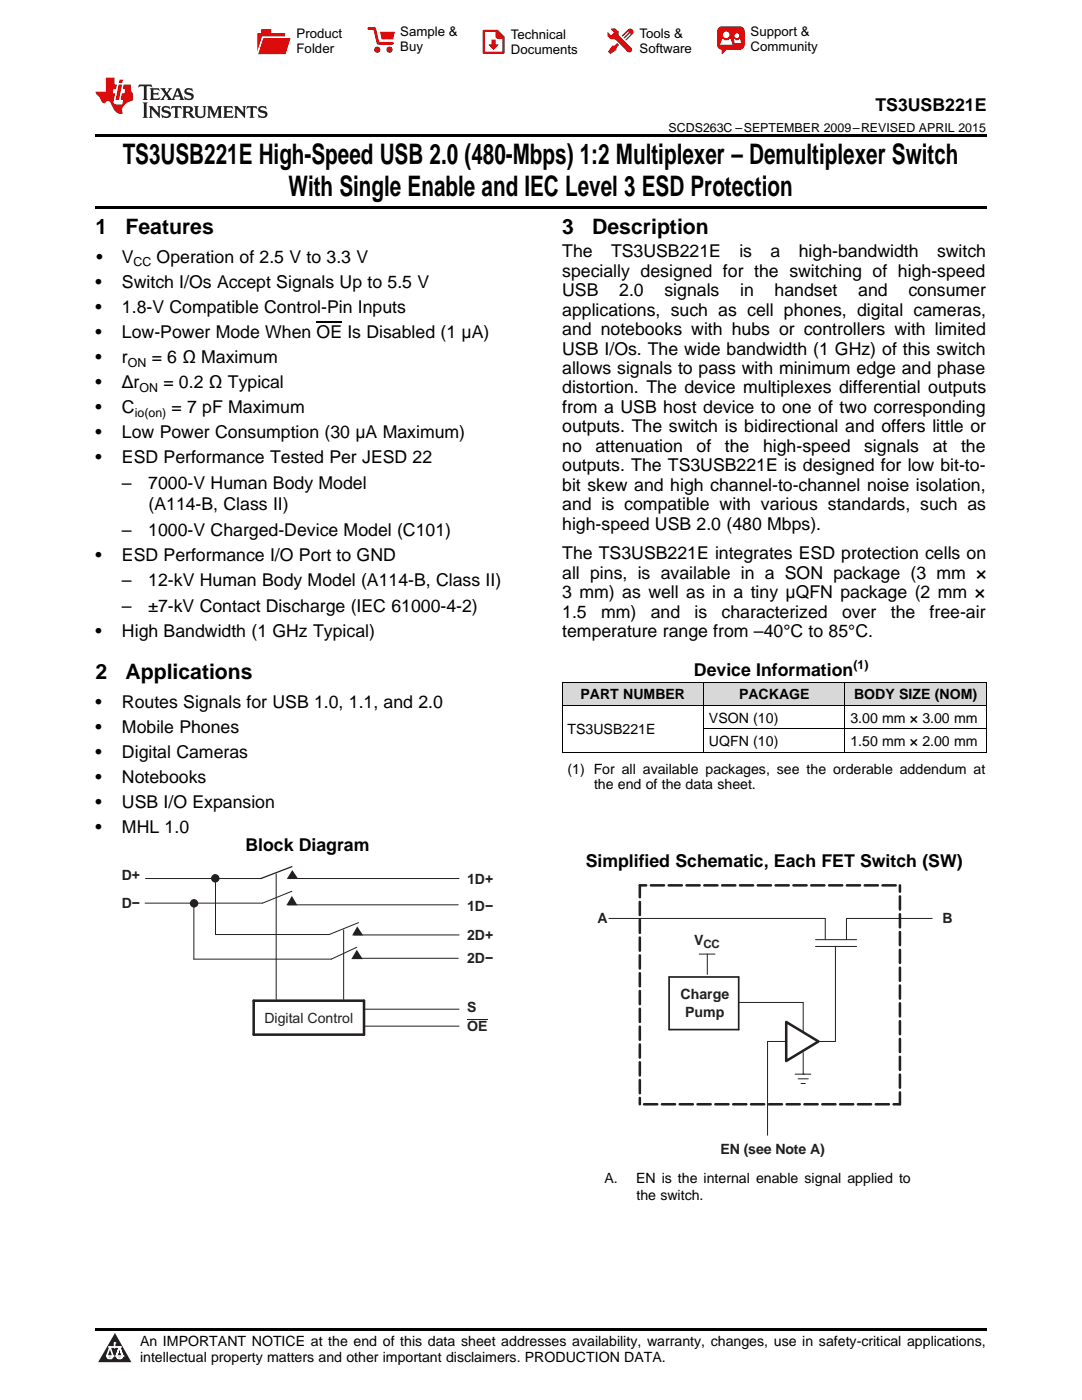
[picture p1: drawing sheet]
<svg xmlns="http://www.w3.org/2000/svg" width="216mm" height="279mm" viewBox="0 0 216 279" stroke-linecap="round" stroke-linejoin="round" font-family="sans-serif">
<defs><g id="words">
<g font-size="5.6">
<text x="24.5" y="32.8">TS3USB221E High-Speed USB 2.0 (480-Mbps) 1:2 Multiplexer – Demultiplexer Switch</text>
<text x="57.6" y="39.2">With Single Enable and IEC Level 3 ESD Protection</text>
</g>
<g font-size="4.2">
<text x="19" y="46.7">1</text>
<text x="25" y="46.7">Features</text>
<text x="112.2" y="46.7">3</text>
<text x="118.2" y="46.7">Description</text>
<text x="19" y="135.5">2</text>
<text x="25" y="135.5">Applications</text>
</g>
<g font-size="3.5">
<text x="174.7" y="22.2">TS3USB221E</text>
<text x="19.2" y="52.4">•</text>
<text x="24.3" y="52.4">V</text>
<text x="31.3" y="52.4">Operation of 2.5 V to 3.3 V</text>
<text x="112.2" y="51.4">The</text>
<text x="121.9" y="51.4">TS3USB221E</text>
<text x="147.5" y="51.4">is</text>
<text x="153.8" y="51.4">a</text>
<text x="159.4" y="51.4">high-bandwidth</text>
<text x="187" y="51.4">switch</text>
<text x="19" y="57.4">•</text>
<text x="24.3" y="57.4">Switch I/Os Accept Signals Up to 5.5 V</text>
<text x="112.2" y="55.2">specially designed for the switching of high-speed</text>
<text x="112.2" y="59.1">USB</text>
<text x="123.6" y="59.1">2.0</text>
<text x="132.6" y="59.1">signals</text>
<text x="147.7" y="59.1">in</text>
<text x="154.6" y="59.1">handset</text>
<text x="171.2" y="59.1">and</text>
<text x="181.3" y="59.1">consumer</text>
<text x="19" y="62.4">•</text>
<text x="24.3" y="62.4">1.8-V Compatible Control-Pin Inputs</text>
<text x="112.2" y="63">applications, such as cell phones, digital cameras,</text>
<text x="19" y="67.5">•</text>
<text x="24.3" y="67.5">Low-Power Mode When OE Is Disabled (1 μA)</text>
<text x="112.2" y="66.9">and notebooks with hubs or controllers with limited</text>
<text x="112.2" y="70.8">USB I/Os. The wide bandwidth (1 GHz) of this switch</text>
<text x="19" y="72.5">•</text>
<text x="19" y="77.5">•</text>
<text x="24.3" y="72.5">r</text>
<text x="24.3" y="77.5">Δr</text>
<text x="30.3" y="72.5">= 6 Ω Maximum</text>
<text x="32.6" y="77.5">= 0.2 Ω Typical</text>
<text x="112.2" y="74.6">allows signals to pass with minimum edge and phase</text>
<text x="19" y="82.5">•</text>
<text x="24.3" y="82.5">C</text>
<text x="34.2" y="82.5">= 7 pF Maximum</text>
<text x="112.2" y="78.5">distortion. The device multiplexes differential outputs</text>
<text x="112.2" y="82.4">from a USB host device to one of two corresponding</text>
<text x="19" y="87.5">•</text>
<text x="24.3" y="87.5">Low Power Consumption (30 μA Maximum)</text>
<text x="112.2" y="86.3">outputs. The switch is bidirectional and offers little or</text>
<text x="19" y="92.5">•</text>
<text x="24.3" y="92.5">ESD Performance Tested Per JESD 22</text>
<text x="112.2" y="90.2">no</text>
<text x="112.2" y="94.1">outputs. The TS3USB221E is designed for low bit-to-</text>
<text x="118.8" y="90.2">attenuation</text>
<text x="139" y="90.2">of</text>
<text x="144.6" y="90.2">the</text>
<text x="152.3" y="90.2">high-speed</text>
<text x="172.4" y="90.2">signals</text>
<text x="186.1" y="90.2">at</text>
<text x="191.8" y="90.2">the</text>
<text x="24.3" y="97.6">–</text>
<text x="29.6" y="97.6">7000-V Human Body Model</text>
<text x="29.6" y="101.8">(A114-B, Class II)</text>
<text x="112.2" y="97.9">bit skew and high channel-to-channel noise isolation,</text>
<text x="112.2" y="101.8">and is compatible with various standards, such as</text>
<text x="24.3" y="106.9">–</text>
<text x="29.6" y="106.9">1000-V Charged-Device Model (C101)</text>
<text x="112.2" y="105.7">high-speed USB 2.0 (480 Mbps).</text>
<text x="19" y="111.9">•</text>
<text x="24.3" y="111.9">ESD Performance I/O Port to GND</text>
<text x="112.2" y="111.7">The TS3USB221E integrates ESD protection cells on</text>
<text x="24.3" y="117">–</text>
<text x="29.6" y="117">12-kV Human Body Model (A114-B, Class II)</text>
<text x="112.2" y="115.5">all pins, is available in a SON package (3 mm ×</text>
<text x="112.2" y="119.4">3 mm) as well as in a tiny μQFN package (2 mm ×</text>
<text x="24.3" y="122.1">–</text>
<text x="29.6" y="122.1">±7-kV Contact Discharge (IEC 61000-4-2)</text>
<text x="112.2" y="123.3">1.5</text>
<text x="119.9" y="123.3">mm)</text>
<text x="129.9" y="123.3">and</text>
<text x="138.6" y="123.3">is</text>
<text x="144" y="123.3">characterized</text>
<text x="168" y="123.3">over</text>
<text x="177.7" y="123.3">the</text>
<text x="185.5" y="123.3">free-air</text>
<text x="19" y="127.1">•</text>
<text x="24.3" y="127.1">High Bandwidth (1 GHz Typical)</text>
<text x="112.2" y="127.2">temperature range from –40°C to 85°C.</text>
<text x="138.5" y="134.9">Device Information</text>
<text x="19" y="141.2">•</text>
<text x="24.3" y="141.2">Routes Signals for USB 1.0, 1.1, and 2.0</text>
<text x="19" y="146.2">•</text>
<text x="24.3" y="146.2">Mobile Phones</text>
<text x="19" y="151.2">•</text>
<text x="24.3" y="151.2">Digital Cameras</text>
<text x="19" y="156.2">•</text>
<text x="19" y="161.3">•</text>
<text x="24.3" y="156.2">Notebooks</text>
<text x="24.3" y="161.3">USB I/O Expansion</text>
<text x="19" y="166.3">•</text>
<text x="24.3" y="166.3">MHL 1.0</text>
<text x="49" y="169.8">Block Diagram</text>
<text x="116.9" y="173">Simplified Schematic, Each FET Switch (SW)</text>
</g>
<g font-size="2.8">
<text x="115.8" y="139.6">PART NUMBER</text>
<text x="147.5" y="139.6">PACKAGE</text>
<text x="170.4" y="139.6">BODY SIZE (NOM)</text>
<text x="113.2" y="146.5">TS3USB221E</text>
<text x="141.5" y="144.2">VSON (10)</text>
<text x="141.5" y="148.9">UQFN (10)</text>
<text x="169.7" y="144.2">3.00 mm × 3.00 mm</text>
<text x="169.7" y="148.9">1.50 mm × 2.00 mm</text>
<text x="113.2" y="154.4">(1) For all available packages, see the orderable addendum at</text>
<text x="118.5" y="157.6">the end of the data sheet.</text>
<text x="120.6" y="236">A.</text>
<text x="126.9" y="236">EN is the internal enable signal applied to</text>
<text x="127" y="239.5">the switch.</text>
<text x="27.9" y="268.6">An IMPORTANT NOTICE at the end of this data sheet addresses availability, warranty, changes, use in safety-critical applications,</text>
<text x="27.9" y="271.8">intellectual property matters and other important disclaimers. PRODUCTION DATA.</text>
</g>
<g font-size="2.8" fill="#231f20">
<text x="24.3" y="175.6">D+</text>
<text x="93.2" y="176.3">1D+</text>
<text x="24.3" y="181.2">D−</text>
<text x="93.2" y="181.8">1D−</text>
<text x="119.2" y="184.2">A</text>
<text x="188" y="184.2">B</text>
<text x="93.2" y="187.5">2D+</text>
<text x="138.5" y="188.6">V</text>
<text x="93.2" y="192.1">2D−</text>
<text x="93.2" y="202">S</text>
<text x="135.8" y="199.5">Charge</text>
<text x="136.7" y="203">Pump</text>
<text x="52.7" y="204.1">Digital Control</text>
<text x="93.2" y="205.7">OE</text>
<text x="143.8" y="230.3">EN (see Note A)</text>
</g>
<g font-size="2.6">
<text x="59.2" y="7.6">Product</text>
<text x="59.2" y="10.6">Folder</text>
<text x="79.9" y="7.3">Sample &amp;</text>
<text x="79.9" y="10.2">Buy</text>
<text x="101.9" y="7.8">Technical</text>
<text x="101.9" y="10.8">Documents</text>
<text x="127.6" y="7.6">Tools &amp;</text>
<text x="127.6" y="10.6">Software</text>
<text x="149.8" y="7.2">Support &amp;</text>
<text x="149.8" y="10.2">Community</text>
</g>
<g font-size="2.5">
<text x="133.4" y="26.3">SCDS263C –SEPTEMBER 2009–REVISED APRIL 2015</text>
<text x="26.6" y="53.1">CC</text>
<text x="25.5" y="73.2">ON</text>
<text x="26.9" y="83.2">io(on)</text>
<text x="27.8" y="78.2">ON</text>
<text x="170.3" y="133.5">(1)</text>
</g>
<text font-size="2.3" fill="#231f20" x="140.4" y="189.2">CC</text>
</g></defs>
<g fill="#d8d8d8">
<path d="M112.2 136.2h28.2v4.6h-28.2z"/>
<path d="M140.4 136.2h28.2v4.6h-28.2z"/>
<path d="M168.6 136.2h28.2v4.6h-28.2z"/>
</g>
<path d="M22.9 266l3.3 5.9h-6.6z" fill="#231f20"/>
<path d="M21.3 270.6h1.2l-.3 .5h-.3a.53 .53 0 0 1-.6-.5z" fill-rule="evenodd" fill="#fff"/>
<path d="M21.3 270.6h1.2l-.3 .5h-.3a.53 .53 0 0 1-.6-.5z" fill="none" stroke="#231f20" stroke-width=".33"/>
<path d="M21.3 270.6l1.2 .1-.3 .4h-.5z" fill="none" stroke="#fff" stroke-width=".33"/>
<path d="M22.9 268.9h.1" fill="none" stroke="#fff" stroke-width=".33"/>
<path d="M22.9 268v.9z" fill="#fff"/>
<path d="M22.9 268v.9z" fill="none" stroke="#fff" stroke-width=".33"/>
<circle cx="22.9" cy="268" r=".16" fill="#fff"/>
<path d="M21.8 268.8h.1" fill="none" stroke="#fff" stroke-width=".33"/>
<path d="M21.8 268.8h2.2z" fill="#fff"/>
<path d="M21.8 268.8h2.2z" fill="none" stroke="#fff" stroke-width=".33"/>
<circle cx="24" cy="268.8" r=".16" fill="#fff"/>
<path d="M23.2 270.6h.1" fill="none" stroke="#fff" stroke-width=".33"/>
<path d="M23.8 268.8l-.6 1.8z" fill="#fff"/>
<path d="M23.8 268.8l-.6 1.8z" fill="none" stroke="#fff" stroke-width=".33"/>
<path d="M23.8 268.8l.7 1.8z" fill="#fff"/>
<path d="M23.8 268.8l.7 1.8z" fill="none" stroke="#fff" stroke-width=".33"/>
<path d="M24.4 270.6h.1" fill="none" stroke="#fff" stroke-width=".33"/>
<circle cx="21.3" cy="270.6" r=".16" fill="#fff"/>
<path d="M22 268.8l-.7 1.8z" fill="#fff"/>
<path d="M22 268.8l-.7 1.8z" fill="none" stroke="#fff" stroke-width=".33"/>
<path d="M22 268.8l.5 1.8z" fill="#fff"/>
<path d="M22 268.8l.5 1.8z" fill="none" stroke="#fff" stroke-width=".33"/>
<circle cx="22.5" cy="270.6" r=".16" fill="#fff"/>
<path d="M23.3 270.6h1.2a.63 .63 0 0 1-.6 .5 .63 .63 0 0 1-.6-.5z" fill-rule="evenodd" fill="#fff"/>
<path d="M23.3 270.6h1.2a.63 .63 0 0 1-.6 .5 .63 .63 0 0 1-.6-.5z" fill="none" stroke="#231f20" stroke-width=".33"/>
<path d="M23.3 270.6h1.2l-.4 .5h-.5z" fill="none" stroke="#fff" stroke-width=".33"/>
<path d="M23.2 270.6h.1" fill="none" stroke="#fff" stroke-width=".33"/>
<circle cx="24.5" cy="270.6" r=".16" fill="#fff"/>
<path d="M19 265.1h177.8v.5h-177.8z" fill="#000"/>
<path d="M127.7 176.7h51.9M179.6 176.7v43.7M127.7 220.4v-43.7M179.6 220.4h-51.9" fill="none" stroke="#231f20" stroke-width=".51" stroke-dasharray="2.6 .9" stroke-dashoffset="1.4"/>
<path d="M166.7 188.9v18.9" fill="none" stroke="#231f20" stroke-width=".2"/>
<path d="M164.5 187.5h4.4l-.3 1.3h-4.4z" fill-rule="evenodd" fill="#fff"/>
<path d="M121.5 183.3h43.2v4.2M162.7 187.5h8.2M162.7 188.9h8.2M166.7 188.9h.1M186 183.3h-17.1v4.2M153.2 207.8v18.8" fill="none" stroke="#231f20" stroke-width=".2"/>
<path d="M133.5 195h13.9v10.5h-13.9z" fill="none" stroke="#231f20" stroke-width=".34"/>
<circle cx="158.6" cy="207.8" r=".17" fill="#231f20"/>
<path d="M153.2 207.8h13.5" fill="none" stroke="#231f20" stroke-width=".2"/>
<path d="M156.9 204l6.4 3.8-6.4 3.9z" fill="#fff"/>
<path d="M156.9 204l6.4 3.8-6.4 3.9z" fill="none" stroke="#231f20" stroke-width=".51"/>
<path d="M70.6 186.6h21M139.5 190.4h3.2M141.1 190.4v4.1M147.4 200.1h12.9v5.9M158.7 214.4h3.1M159.3 215.3h2M159.8 216.2h.9M160.3 214.4h.1M160.3 210.1v4.3" fill="none" stroke="#231f20" stroke-width=".2"/>
<g fill="#231f20">
<path d="M71.3 184.9l1.2 1.8h-2.2z" fill-rule="evenodd"/>
<circle cx="43" cy="175.3" r=".71"/>
</g>
<g fill="none" stroke="#231f20" stroke-width=".25">
<path d="M58.2 173l-6.1 2.3"/>
<circle cx="43" cy="175.3" r=".71"/>
</g>
<path d="M29 175.3h23.1M57.6 175.3h34" fill="none" stroke="#231f20" stroke-width=".2"/>
<path d="M58.3 173.6l1.2 1.8h-2.3z" fill-rule="evenodd" fill="#231f20"/>
<path d="M57.5 180.6h33.9" fill="none" stroke="#231f20" stroke-width=".2"/>
<g fill="#231f20">
<path d="M58.2 178.8l1.1 1.9h-2.2z" fill-rule="evenodd"/>
<circle cx="38.7" cy="180.3" r=".71"/>
</g>
<circle cx="38.7" cy="180.3" r=".71" fill="none" stroke="#231f20" stroke-width=".25"/>
<path d="M58.2 177.9l-5.8 2.3h-23.5M70.5 191.2h20.9" fill="none" stroke="#231f20" stroke-width=".2"/>
<path d="M71.2 189.6l1.2 1.8h-2.3z" fill-rule="evenodd" fill="#231f20"/>
<path d="M43 175.3v11.2h22.7l5.8-2.4M55.1 174.4v25.1M38.7 180.2v11.2h27.4l5.1-2.4M68.6 185.6v13.9M72.6 201.4h19M72.6 204.8h19M93.2 203.4h4.1" fill="none" stroke="#231f20" stroke-width=".2"/>
<path d="M50.6 199.7h22v6.8h-22z" fill="none" stroke="#231f20" stroke-width=".51"/>
<path d="M112.2 136.1h84.6M112.2 136.1v14M140.4 136.1v14M168.6 136.1v14M196.8 136.1v14M112.2 150.1h84.6M112.2 140.8h84.6M140.4 145.4h56.4" fill="none" stroke="#000" stroke-width=".2"/>
<path d="M19 26.8h177.8v.6h-177.8zM19 41.2h177.8v.5h-177.8zM112.2 150.1h.1zM168.5 150.1h.1zM196.7 150.1h.1z" fill="#000"/>
<path d="M27.7 16.9l-.1 .6 .6-.3h.5v.2v2.2l-.2 .4h1l-.2-.4v-2.2v-.2h.5l.6 .3-.2-.6zM29.9 17.6l.2 .4v1.6l-.2 .4h1.9l.1-.6a1.09 1.09 0 0 1-1.3 .1v-.6h.6l.4 .2v-.7l-.2 .2h-.8v-.6l.2-.1a1.01 1.01 0 0 1 1 .3l-.1-.6zM32 17.6l.9 1.2-1 1.2h.9l-.2-.3 .5-.7 .5 .7-.3 .3h1.7l-.2-.3 .1-.4h1l.1 .4-.2 .3h1l-.3-.4-.7-2h-.5l-1 2.2-.8-1.1 .9-1.1h-.9l.2 .2-.4 .7-.4-.7 .2-.2zM35.4 18l.4 1h-.8zM37 17.7a.66 .66 0 0 0-.2 .8 .66 .66 0 0 0 .6 .4l.7 .2 .1 .2a.8 .8 0 0 1-.7 .4 .8 .8 0 0 1-.7-.5l.1 .8 .2-.2a.94 .94 0 0 0 1.1 .1 .94 .94 0 0 0 .4-.9 1.48 1.48 0 0 0-1.3-.6v-.4a1.1 1.1 0 0 1 1.2 .2l-.2-.6-.2 .1-.5-.1zM28.5 20.4l.2 .4v2.3l-.2 .4h1l-.2-.4v-2.3l.2-.4zM29.7 21.2l.2 .4v1.5l-.2 .4h.8l-.3-.4 .1-1.3 1.6 1.8v-2l.2-.4h-.7l.2 .2v1.1l-1.2-1.3zM32.5 21.3a.66 .66 0 0 0-.2 .8 .66 .66 0 0 0 .6 .4l.6 .2 .2 .2a.8 .8 0 0 1-.8 .4 .8 .8 0 0 1-.7-.5l.2 .7 .2-.1a.94 .94 0 0 0 1 .1 .94 .94 0 0 0 .5-1 1.47 1.47 0 0 0-1.3-.6l-.1-.3a1.1 1.1 0 0 1 1.3 .2l-.2-.6-.2 .1-.5-.2zM34.3 21.2l-.2 .6a.64 .64 0 0 1 .8-.3v1.6l-.2 .4h1l-.3-.4 .1-1.6a.66 .66 0 0 1 .8 .3l-.2-.6zM36.3 21.2l.3 .4v1.5l-.3 .4h1l-.2-.2v-.7h.5l.1 .1a.8 .8 0 0 0 1.2 .7l-1-1a.62 .62 0 0 0 .6-.5 .62 .62 0 0 0-.6-.7zM37.1 21.5h.1a.48 .48 0 0 1 .6 0 .48 .48 0 0 1 .1 .6l-.2 .1-.6 .1zM38.7 21.2l.2 .2a2.29 2.29 0 0 0 .4 2 1.05 1.05 0 0 0 1.7-.7v-1.3l.2-.2h-.8l.2 .4v1.1a.61 .61 0 0 1-.6 .6 .61 .61 0 0 1-.6-.6v-1.1l.3-.4zM41.3 21.2l.3 .4v1.5l-.3 .4h.8l-.2-.4v-1.4l.8 1.9 .9-1.9v1.4l-.2 .4h.9l-.2-.4v-1.5l.2-.4h-.8l-.7 1.5-.6-1.5zM44.5 21.2l.2 .4v1.5l-.2 .4h1.9l.2-.6a1.1 1.1 0 0 1-1.4 .2v-.7h.6l.4 .2v-.6l-.2 .1-.8 .1v-.6l.2-.1a1.02 1.02 0 0 1 1.1 .2l-.2-.5zM46.7 21.2l.2 .4v1.5l-.2 .4h.8l-.3-.4 .1-1.3 1.6 1.8v-2l.2-.4h-.7l.2 .2v1.1l-1.2-1.3zM49.3 21.2l-.1 .6a.64 .64 0 0 1 .8-.3v1.6l-.3 .4h1l-.2-.4v-1.6a.66 .66 0 0 1 .8 .3l-.1-.6zM51.7 21.3a.66 .66 0 0 0-.2 .7 .66 .66 0 0 0 .7 .5l.6 .2 .1 .2a.8 .8 0 0 1-.7 .4 .8 .8 0 0 1-.7-.5l.1 .7 .2-.1a.94 .94 0 0 0 1.1 .1 .94 .94 0 0 0 .4-1 1.48 1.48 0 0 0-1.2-.6l-.1-.3a1.1 1.1 0 0 1 1.2 .2l-.2-.6-.1 .1-.6-.2z" fill="#231f20"/>
<path d="M21.1 15.5v2.8h-2v.4l.9 .9a.96 .96 0 0 0 1 1 .59 .59 0 0 1 .5-.4 .59 .59 0 0 1 .5 .3l.4 .8a1.61 1.61 0 0 0 2.1 1.3 1.63 1.63 0 0 1 1.1-2.2l.9-.3v-1.5a1.6 1.6 0 0 1-.4-1.7h-1.4l-.2 .9h.5l-.2 .8h-.5l-.2 1v.3h.5l-.2 .9h-.7a.74 .74 0 0 1-1-.6l.3-1.6h-.5l.2-.8h.5l.1-.9h-.4v-1.4zM23.7 16.9l-.7 3h.8l.6-3zM23.8 15.9l-.1 .7h.7l.2-.7z" fill="#ee1d23"/>
<g fill="#d60000">
<path d="M52.1 5.8h2v.8h2.8v4.2h-5.5v-4.2h.7z" fill-rule="evenodd"/>
<path d="M52.4 7.5h5.6l-1 3.3h-5.6z" fill-rule="evenodd"/>
</g>
<path d="M52.4 7.4h5.7l-.1 .1h-5.5l-1.1 3.3z" fill-rule="evenodd" fill="#fff"/>
<path d="M52.4 7.4h5.7l-.1 .1h-5.5l-1.1 3.3z" fill="none" stroke="#fff" stroke-width=".2"/>
<path d="M73.6 5.7h1.1l.7 2.9h2.9" fill="none" stroke="#d60000" stroke-width=".55"/>
<g fill="#d60000">
<path d="M75.8 6.3h3l-.4 1.6h-2.2z" fill-rule="evenodd"/>
<circle cx="75.3" cy="9.9" r=".62"/>
<circle cx="77.7" cy="9.9" r=".62"/>
</g>
<path d="M96.5 6.2h2.7l1.3 1.2v3.1h-4z" fill="none" stroke="#d60000" stroke-width=".44"/>
<g fill="#d60000">
<path d="M98.1 7.9h.8v1h.5l-.9 1.1-1-1v-.1h.6z" fill-rule="evenodd"/>
<path d="M98.9 6.2h.3l1.3 1.2v.4h-1.3l-.3-.4z" fill-rule="evenodd"/>
<path d="M121.9 5.7h.8l.7 .6 .1 .7 2.5 2.5-.8 .8-2.3-2.3-1.1-.2-.6-.6v-.8l.7 .6 .5-.4v-.2l-.5-.5z" fill-rule="evenodd"/>
<path d="M122.2 9.1h.4l.5-.5 .4 .4-.5 .5v.4l-1.2 .9-.5-.5z" fill-rule="evenodd"/>
<path d="M125.3 5.9a.67 .67 0 0 1 .9 0 .67 .67 0 0 1 0 .9z" fill-rule="evenodd"/>
<path d="M125.3 5.9l.9 .9-1.2 1.2h-.2v-.2l1-.9v-.2h-.2l-.9 1h-.2v-.2l.9-1 .1-.2h-.3l-.9 1h-.2v-.2z" fill-rule="evenodd"/>
<circle cx="125.6" cy="9.9" r=".54"/>
</g>
<path d="M123.3 6.3v.7" fill="none" stroke="#d60000" stroke-width=".2"/>
<g fill="#d60000">
<path d="M143.4 5.5l.6-.2h3.6a.95 .95 0 0 1 1 .9v2.8a.95 .95 0 0 1-1 .9h-3.6a.95 .95 0 0 1-.9-.9v-2.8z" fill-rule="evenodd"/>
<path d="M144 9.9h.9l-.7 .9h-.2z" fill-rule="evenodd"/>
</g>
<g fill="#fff">
<path d="M146.6 8.6h1.3z"/>
<path d="M144.1 7.8h.3l.1 .2h.8l.2-.2h.3l.4 1.1h-2.5z" fill-rule="evenodd"/>
<path d="M146.4 7.8h.3l.1 .2h.5l.2-.2h.2l.2 .8h-1.3z" fill-rule="evenodd"/>
<circle cx="144.9" cy="6.9" r=".65"/>
<circle cx="147" cy="7.1" r=".48"/>
</g>
<path d="M63.2 64.3h5.1" fill="none" stroke="#000" stroke-width=".25"/>
<use href="#words"/>
</svg>
